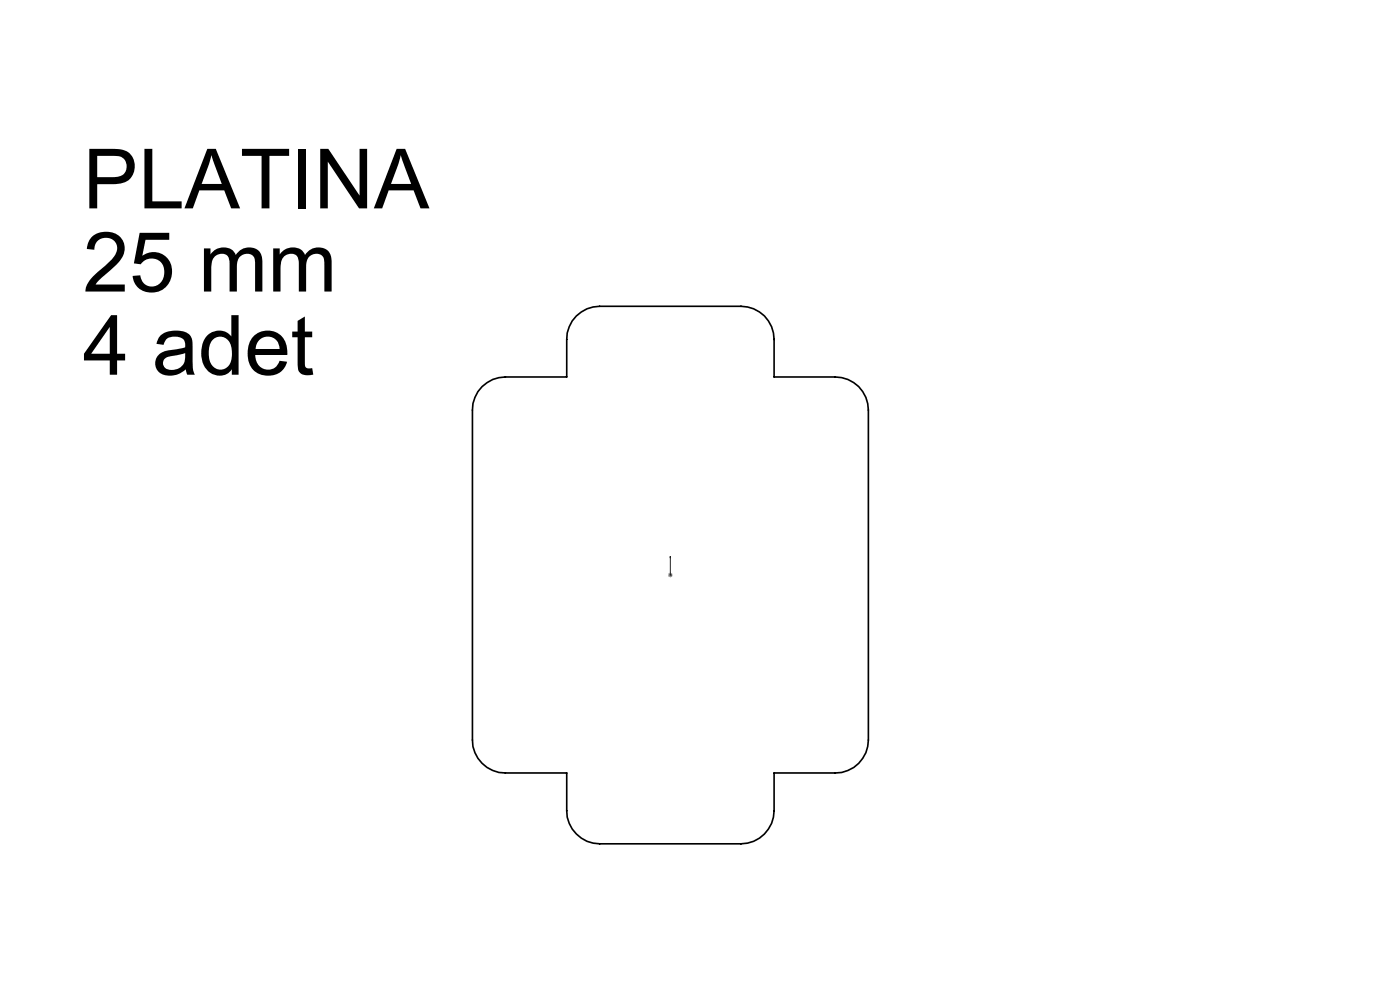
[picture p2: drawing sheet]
<svg xmlns="http://www.w3.org/2000/svg" width="297mm" height="210mm" viewBox="0 0 297 210" stroke-linecap="round" stroke-linejoin="round" font-family="sans-serif">
<defs><g id="words">
<g font-size="17.6">
<text x="17.6" y="44.2">PLATINA</text>
<text x="17.6" y="61.8">25 mm</text>
<text x="17.6" y="79.5">4 adet</text>
</g>
</g></defs>
<path d="M102.3 82a6.9 6.9 0 0 1 4.9-2h13v-8a7 7 0 0 1 7-7h30a7 7 0 0 1 7 7v8h13a7 7 0 0 1 7 7v70a7 7 0 0 1-7 7h-13v8a7 7 0 0 1-7 7h-30a7 7 0 0 1-7-7v-8h-13a7 7 0 0 1-7-7v-70a7.1 7.1 0 0 1 2.1-5z" fill="none" stroke="#000" stroke-width=".35"/>
<path d="M142.2 118v.4v-.4M142.2 118v4M142.2 121.9v.2zM142.2 122h.1" fill="none" stroke="#00f" stroke-width=".21"/>
<path d="M141.7 122h1M141.9 121.6l.7 .7M142.2 121.5v1M142.6 121.6l-.7 .7" fill="none" stroke="#808080" stroke-width=".21"/>
<path d="M142.2 118v.4zM142.2 121.9v.2z" fill="#00f"/>
<use href="#words"/>
</svg>
